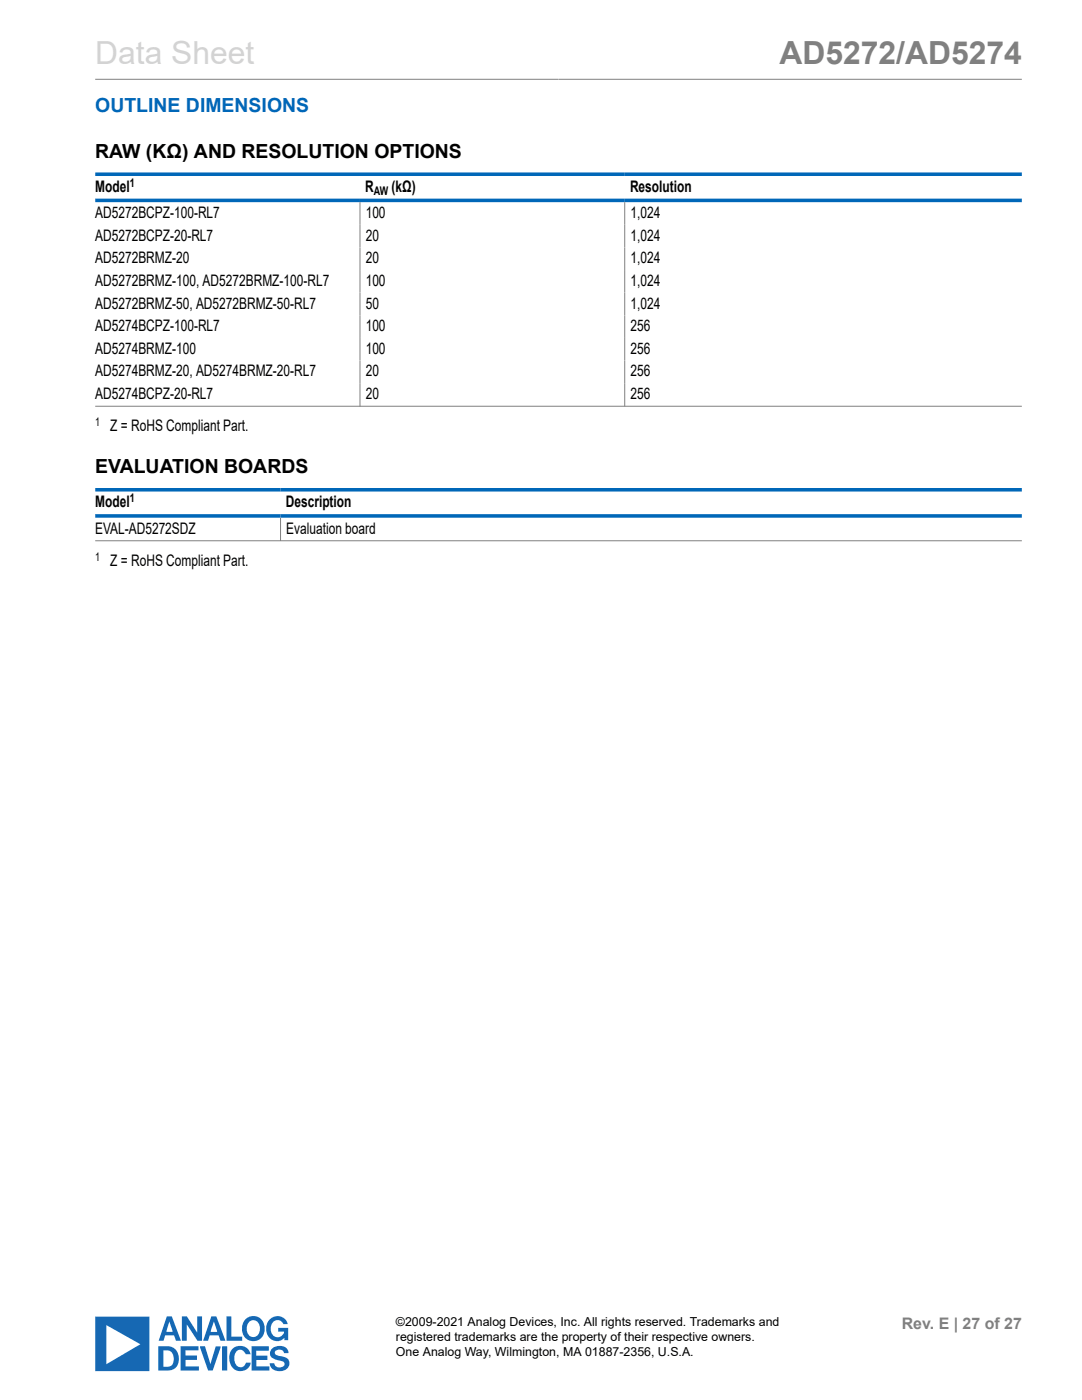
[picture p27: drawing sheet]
<svg xmlns="http://www.w3.org/2000/svg" width="216mm" height="279mm" viewBox="0 0 216 279" stroke-linecap="round" stroke-linejoin="round" font-family="sans-serif">
<defs><g id="words">
<text font-size="6.3" fill="#d3d3d3" x="19" y="12.7">Data Sheet</text>
<text font-size="6.3" fill="#808080" x="155.5" y="12.7">AD5272/AD5274</text>
<text font-size="3.9" fill="#0067b8" x="19" y="22.3">OUTLINE DIMENSIONS</text>
<g font-size="3.9">
<text x="19" y="31.4">RAW (KΩ) AND RESOLUTION OPTIONS</text>
<text x="19" y="94.4">EVALUATION BOARDS</text>
</g>
<g font-size="3.2">
<text x="19" y="38.3">Model</text>
<text x="72.9" y="38.3">R</text>
<text x="78.1" y="38.3">(kΩ)</text>
<text x="125.7" y="38.3">Resolution</text>
<text x="19" y="43.5">AD5272BCPZ-100-RL7</text>
<text x="73" y="43.5">100</text>
<text x="125.8" y="43.5">1,024</text>
<text x="19" y="48">AD5272BCPZ-20-RL7</text>
<text x="19" y="52.6">AD5272BRMZ-20</text>
<text x="73" y="48">20</text>
<text x="73" y="52.6">20</text>
<text x="125.8" y="48">1,024</text>
<text x="125.8" y="52.6">1,024</text>
<text x="19" y="57.1">AD5272BRMZ-100, AD5272BRMZ-100-RL7</text>
<text x="73" y="57.1">100</text>
<text x="125.8" y="57.1">1,024</text>
<text x="19" y="61.6">AD5272BRMZ-50, AD5272BRMZ-50-RL7</text>
<text x="73" y="61.6">50</text>
<text x="125.8" y="61.6">1,024</text>
<text x="19" y="66.1">AD5274BCPZ-100-RL7</text>
<text x="19" y="70.6">AD5274BRMZ-100</text>
<text x="73" y="66.1">100</text>
<text x="73" y="70.6">100</text>
<text x="125.8" y="66.1">256</text>
<text x="125.8" y="70.6">256</text>
<text x="19" y="75.1">AD5274BRMZ-20, AD5274BRMZ-20-RL7</text>
<text x="73" y="75.1">20</text>
<text x="125.8" y="75.1">256</text>
<text x="19" y="79.6">AD5274BCPZ-20-RL7</text>
<text x="73" y="79.6">20</text>
<text x="125.8" y="79.6">256</text>
<text x="22" y="86.1">Z = RoHS Compliant Part.</text>
<text x="19" y="101.3">Model</text>
<text x="57" y="101.3">Description</text>
<text x="19" y="106.5">EVAL-AD5272SDZ</text>
<text x="57.1" y="106.5">Evaluation board</text>
<text x="22" y="112.9">Z = RoHS Compliant Part.</text>
</g>
<text font-size="3.2" fill="#808080" x="180" y="265.2">Rev. E | 27 of 27</text>
<g font-size="2.5">
<text x="79" y="264.6">©2009-2021 Analog Devices, Inc. All rights reserved. Trademarks and</text>
<text x="79" y="267.6">registered trademarks are the property of their respective owners.</text>
<text x="79" y="270.5">One Analog Way, Wilmington, MA 01887-2356, U.S.A.</text>
</g>
<g font-size="2.4">
<text x="25.9" y="37.2">1</text>
<text x="74.6" y="38.9">AW</text>
<text x="19" y="85">1</text>
<text x="25.9" y="100.2">1</text>
<text x="19" y="111.9">1</text>
</g>
</g></defs>
<path d="M19 15.8h184.9" fill="none" stroke="#808080" stroke-width=".2"/>
<path d="M19 262.8h10.8v10.8h-10.8zM21.2 264.5v7.8l6.8-4zM31.6 268.7a3.8 3.8 0 0 1 3.3 .5 2.69 2.69 0 0 1-.3 4.1l-1.1 .2h-1.9zM33.3 262.7h1l1.8 4.9h-1l-.4-1.1h-1.7l-.4 1.1h-.9zM32.6 269.5v3.3a1.65 1.65 0 0 0 1.8-.6 1.65 1.65 0 0 0 .1-1.9 1.49 1.49 0 0 0-1.9-.8zM33.8 263.7l-.6 2.1h1.2zM36 268.7h3.6v.8h-2.6v1h2.3v.9h-2.3v1.3h2.7v.8h-3.7zM36.3 262.7h1l2 3.3v-3.3h1v4.9h-.9l-2.1-3.3v3.3h-1zM39.9 268.7h1l1.1 3.5 1.1-3.5h.9l-1.6 4.8h-.9zM42.2 262.7h1l1.8 4.9h-1l-.4-1.1h-1.8l-.3 1.1h-1zM42.7 263.7l-.6 2.1h1.2zM44.3 268.7h1v4.8h-1zM45.2 262.7h1v4.1h2.1v.8h-3.1zM46.5 269.1a2.15 2.15 0 0 1 3.5 1.2h-.9a1.14 1.14 0 0 0-1.2-.9 1.14 1.14 0 0 0-1.1 1 2.18 2.18 0 0 0 .7 2.3 1.08 1.08 0 0 0 1.6-.7h.9a2.12 2.12 0 0 1-2.1 1.7 2.12 2.12 0 0 1-2-1.8 2.8 2.8 0 0 1 .6-2.8zM49.2 263.1a2.35 2.35 0 0 1 2.8 .1 2.35 2.35 0 0 1 .7 2.7 2.29 2.29 0 0 1-2.7 1.7 2.29 2.29 0 0 1-1.7-2.8l.5-1.3zM49.6 264a1.79 1.79 0 0 0 .9 2.8 1.73 1.73 0 0 0 1.4-1.6 1.73 1.73 0 0 0-1.3-1.7l-.6 .1zM50.2 268.7h3.4v.9h-2.5v1h2.3v.8h-2.3v1.3h2.7v.8h-3.6zM53.9 263.2a2.07 2.07 0 0 1 3.5 1.1h-.8a1.32 1.32 0 0 0-1.6-.8 1.32 1.32 0 0 0-1 1.4 1.47 1.47 0 0 0 .5 1.6 1.47 1.47 0 0 0 1.7 .1l.4-.5 .1-.3h-1.2v-.8h2v2.5h-.8v-.5a2.13 2.13 0 0 1-2.5 .4 2.13 2.13 0 0 1-1.1-2.2l.4-1.4zM54.4 269.1a1.9 1.9 0 0 1 3.2 .9h-.9a.99 .99 0 0 0-.9-.7 .99 .99 0 0 0-1 .6 .85 .85 0 0 0 1 .7 1.63 1.63 0 0 1 1.9 1.9 2.13 2.13 0 0 1-3.8 0l-.1-.4h.9a1.06 1.06 0 0 0 1 .9 1.06 1.06 0 0 0 1.1-.8 .93 .93 0 0 0-1-.7l-.4-.1a1.4 1.4 0 0 1-1.3-2z" fill="#1668b3"/>
<path d="M19 34.8h184.9M19 40h184.9M19 97.7h184.9M19 103h184.9" fill="none" stroke="#0067b8" stroke-width=".71"/>
<path d="M71.8 40.3v40.9M124.7 40.3v40.9M19 81.1h184.9M19 107.9h184.9M56 103.3v4.7" fill="none" stroke="#808080" stroke-width=".2"/>
<use href="#words"/>
</svg>
